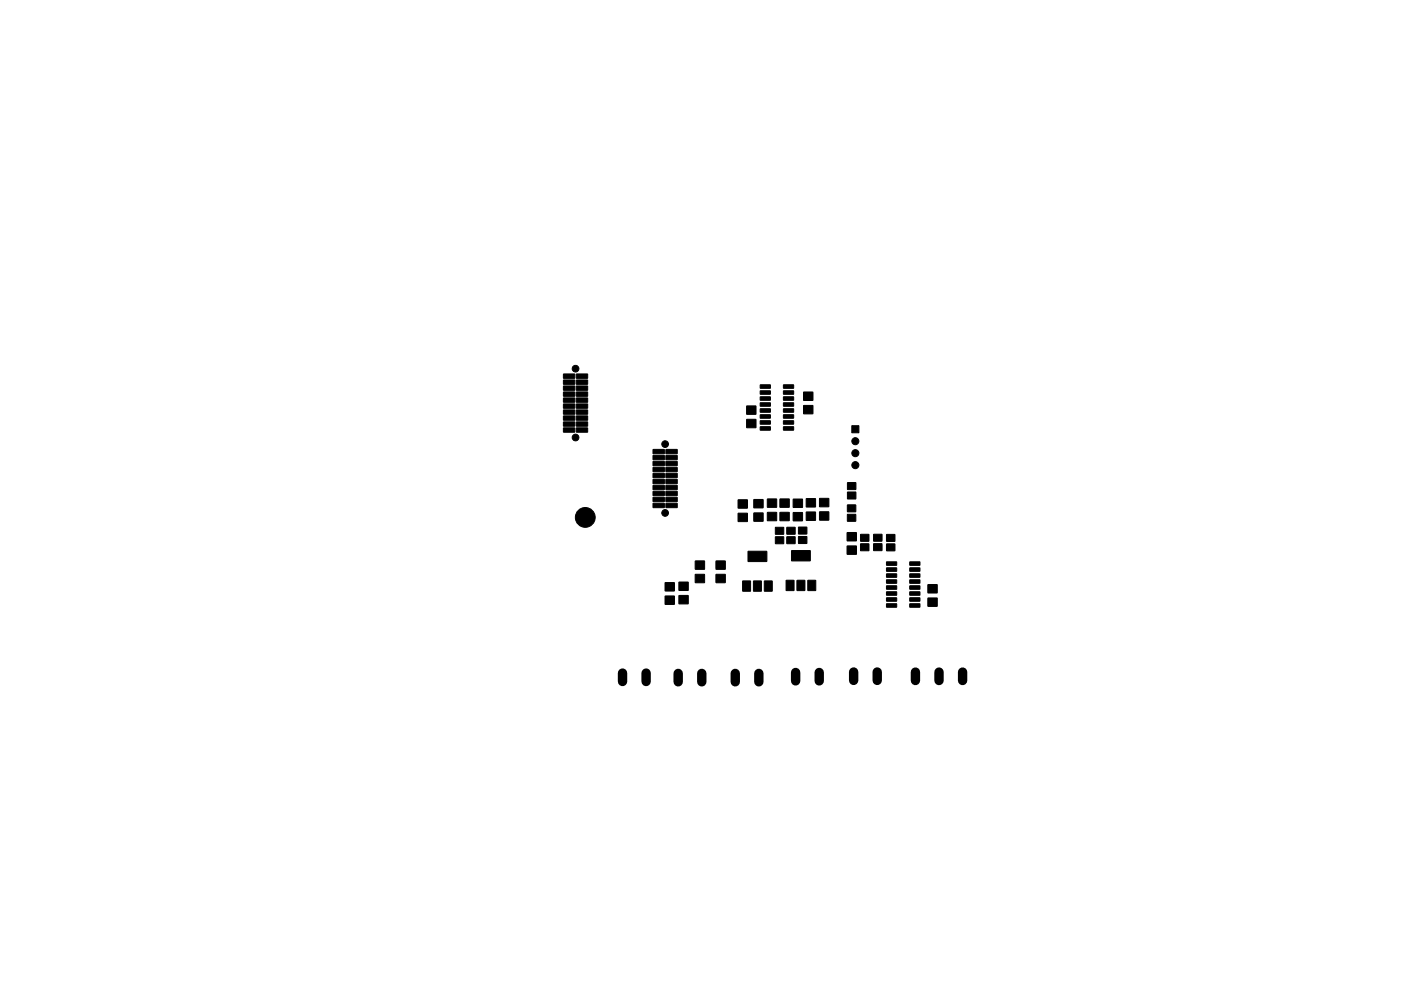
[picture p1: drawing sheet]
<svg xmlns="http://www.w3.org/2000/svg" width="297mm" height="210mm" viewBox="0 0 297 210" stroke-linecap="round" stroke-linejoin="round" font-family="sans-serif">
<g fill="none" stroke="#000" stroke-width="2">
<path d="M132 142.8v1.8M137 142.8v1.8M143.8 142.9v1.8M148.8 142.9v1.8M155.9 142.9v1.8M160.9 142.9v1.8M168.7 142.7v1.8M173.7 142.7v1.8M181 142.6v1.8M186 142.6v1.8M194.1 142.6v1.8M199.1 142.6v1.8"/>
<path d="M204.1 142.6v1.8"/>
</g>
<g fill="#000" stroke="#000" stroke-width=".21">
<path d="M119.5 79.4l2.3-.1 .1 .9-2.4 .1zM122.2 79.4l2.3-.1 .1 .9-2.3 .1zM119.5 80.6h2.3l.1 .9h-2.4zM119.5 81.9h2.3l.1 .8-2.4 .1zM119.5 83.2h2.3l.1 .8-2.4 .1zM119.5 84.5l2.3-.1 .1 .9-2.4 .1zM119.5 85.7h2.3l.1 .9h-2.4zM119.5 87h2.3l.1 .8-2.4 .1zM119.5 88.3l2.3-.1 .1 .9-2.4 .1zM119.5 89.5h2.3l.1 .9h-2.4zM119.5 90.8h2.3l.1 .8-2.4 .1zM122.2 80.6h2.3l.1 .9h-2.3z"/>
<path d="M122.2 81.9h2.3l.1 .8-2.3 .1zM122.2 83.2h2.3l.1 .8-2.3 .1zM122.2 84.5l2.3-.1 .1 .9-2.3 .1zM122.2 85.7h2.3l.1 .9h-2.3zM122.2 87h2.3l.1 .8-2.3 .1zM122.2 88.3l2.3-.1 .1 .9-2.3 .1zM122.2 89.5h2.3l.1 .9h-2.3zM122.2 90.8h2.3l.1 .8-2.3 .1zM138.5 95.4l2.3-.1 .1 .9-2.4 .1zM138.5 96.6h2.3l.1 .9h-2.4zM138.5 97.9h2.3l.1 .9h-2.4zM138.5 99.2h2.3l.1 .8-2.4 .1z"/>
<path d="M141.2 95.4l2.3-.1 .1 .9-2.4 .1zM141.2 96.6h2.3l.1 .9h-2.4zM141.2 97.9h2.3l.1 .9h-2.4zM141.2 99.2h2.3l.1 .8-2.4 .1zM158.3 89h2v1.7h-2zM158.3 86.1h2v1.8h-2zM161.2 90.6l2.1-.1v.7l-2.1 .1zM161.2 89.3h2.1v.6l-2.1 .1zM161.2 88h2.1v.7h-2.1zM161.2 86.7h2.1v.7l-2.1 .1zM161.2 85.5l2.1-.1v.7l-2.1 .1zM161.2 84.2h2.1v.7h-2.1z"/>
<path d="M161.2 82.9h2.1v.7l-2.1 .1zM161.2 81.7l2.1-.1v.7l-2.1 .1zM166.1 81.7l2.1-.1 .1 .7-2.1 .1zM166.1 82.9h2.1l.1 .7-2.1 .1zM166.1 84.2h2.1l.1 .7h-2.1zM166.1 85.5l2.1-.1 .1 .7-2.1 .1zM166.1 86.7h2.1l.1 .7-2.1 .1zM166.1 88h2.1l.1 .7h-2.1zM166.1 89.3h2.1l.1 .6-2.1 .1zM166.1 90.6l2.1-.1 .1 .7-2.1 .1zM170.4 86h1.9v1.8h-1.9zM170.4 83.2h1.9v1.7h-1.9z"/>
<path d="M180.6 90.3h1.5v1.5h-1.5zM138.5 100.5l2.3-.1 .1 .9-2.4 .1zM138.5 101.7h2.3l.1 .9h-2.4zM138.5 103h2.3l.1 .8-2.4 .1zM138.5 104.3l2.3-.1 .1 .9-2.4 .1zM138.5 105.5h2.3l.1 .9h-2.4zM138.5 106.8h2.3l.1 .8-2.4 .1zM141.2 100.5l2.3-.1 .1 .9-2.4 .1zM141.2 101.7h2.3l.1 .9h-2.4zM141.2 103h2.3l.1 .8-2.4 .1zM141.2 104.3l2.3-.1 .1 .9-2.4 .1zM141.2 105.5h2.3l.1 .9h-2.4z"/>
<path d="M141.2 106.8h2.3l.1 .8-2.4 .1zM147.4 119h2v1.8h-2zM151.8 119h2v1.8h-2zM156.5 106.1l1.9-.1 .1 1.8h-2zM156.5 108.9h1.9l.1 1.7-2 .1zM159.8 106h2v1.7h-2zM159.8 108.8h2v1.8h-2zM158.6 117h3.9l.1 2.1h-4zM162.7 105.9h2v1.7h-2zM162.7 108.7h1.9l.1 1.8h-2zM164.4 113.9h1.7l.1 1.4h-1.8zM164.4 111.9h1.7l.1 1.4h-1.8z"/>
<path d="M165.4 105.9h1.9v1.7h-1.9zM165.4 108.7h1.9v1.8h-1.9zM166.8 113.9h1.8v1.4h-1.8zM166.8 111.9h1.8v1.4h-1.8zM168.2 108.8l1.9-.1v1.8h-1.9zM168.2 105.9h1.9v1.7l-1.9 .1zM169.3 113.8h1.7l.1 1.5h-1.8zM169.3 111.8h1.7l.1 1.5h-1.8zM167.8 116.8h4v2.2h-3.9zM170.9 105.8h2v1.7l-1.9 .1zM170.9 108.6h2v1.8h-1.9zM173.8 105.8l1.9-.1v1.8h-1.9z"/>
<path d="M173.8 108.6h1.9v1.7l-1.9 .1zM179.7 107.1h1.7v1.5h-1.7zM179.7 109.1h1.7v1.5h-1.7zM179.7 102.4h1.7v1.4l-1.7 .1zM179.7 104.4h1.7v1.4l-1.7 .1zM179.6 115.9l2-.1v1.8h-2zM179.6 113h2v1.7l-2 .1zM182.5 113.4h1.7v1.4h-1.7zM182.5 115.4h1.7v1.4h-1.7zM185.2 113.4h1.8v1.4h-1.8zM185.2 115.4h1.8v1.4h-1.8zM188 113.4h1.7v1.4l-1.7 .1z"/>
<path d="M188 115.4h1.7v1.4l-1.7 .1zM188 119.2h2.1v.7h-2.1zM192.9 119.2h2.1l.1 .7h-2.2zM141 126.5h2v1.7h-2zM141 123.6h2v1.8h-2zM144 123.5h1.9v1.8h-1.9zM144 126.4h1.9v1.7h-1.9zM147.4 121.9h2v1.7h-2zM151.8 121.9h2v1.7h-2zM157.5 123.3h1.6v2.1h-1.6zM159.8 123.3h1.6v2.1h-1.6zM162.1 123.3h1.6v2.1h-1.6z"/>
<path d="M166.7 123.1l1.6 .1v2.1h-1.6zM169 123.1l1.6 .1v2.1h-1.6zM171.3 123.1l1.6 .1v2.1h-1.6zM188 128.1h2.1v.7h-2.1zM188 126.8h2.1v.7l-2.1 .1zM188 125.6l2.1-.1v.7l-2.1 .1zM188 124.3h2.1v.7h-2.1zM188 123h2.1v.7l-2.1 .1zM188 121.8l2.1-.1v.7l-2.1 .1zM188 120.5h2.1v.7h-2.1zM192.9 120.5h2.1l.1 .7h-2.2zM192.9 121.8l2.1-.1 .1 .7-2.2 .1z"/>
<path d="M192.9 123h2.1l.1 .7-2.2 .1zM192.9 124.3h2.1l.1 .7h-2.2zM192.9 125.6l2.1-.1 .1 .7-2.2 .1zM192.9 126.8h2.1l.1 .7-2.2 .1zM192.9 128.1h2.1l.1 .7h-2.2zM196.7 124h2v1.8h-1.9zM196.7 126.9h2v1.7h-1.9z"/>
<circle cx="122" cy="78.2" r=".71"/>
<circle cx="122" cy="92.8" r=".71"/>
<circle cx="141" cy="94.2" r=".71"/>
<circle cx="181.4" cy="98.7" r=".75"/>
<circle cx="181.4" cy="96.1" r=".75"/>
<circle cx="181.4" cy="93.6" r=".75"/>
<circle cx="124.1" cy="109.8" r="2.1"/>
<circle cx="141" cy="108.8" r=".71"/>
</g>
</svg>
